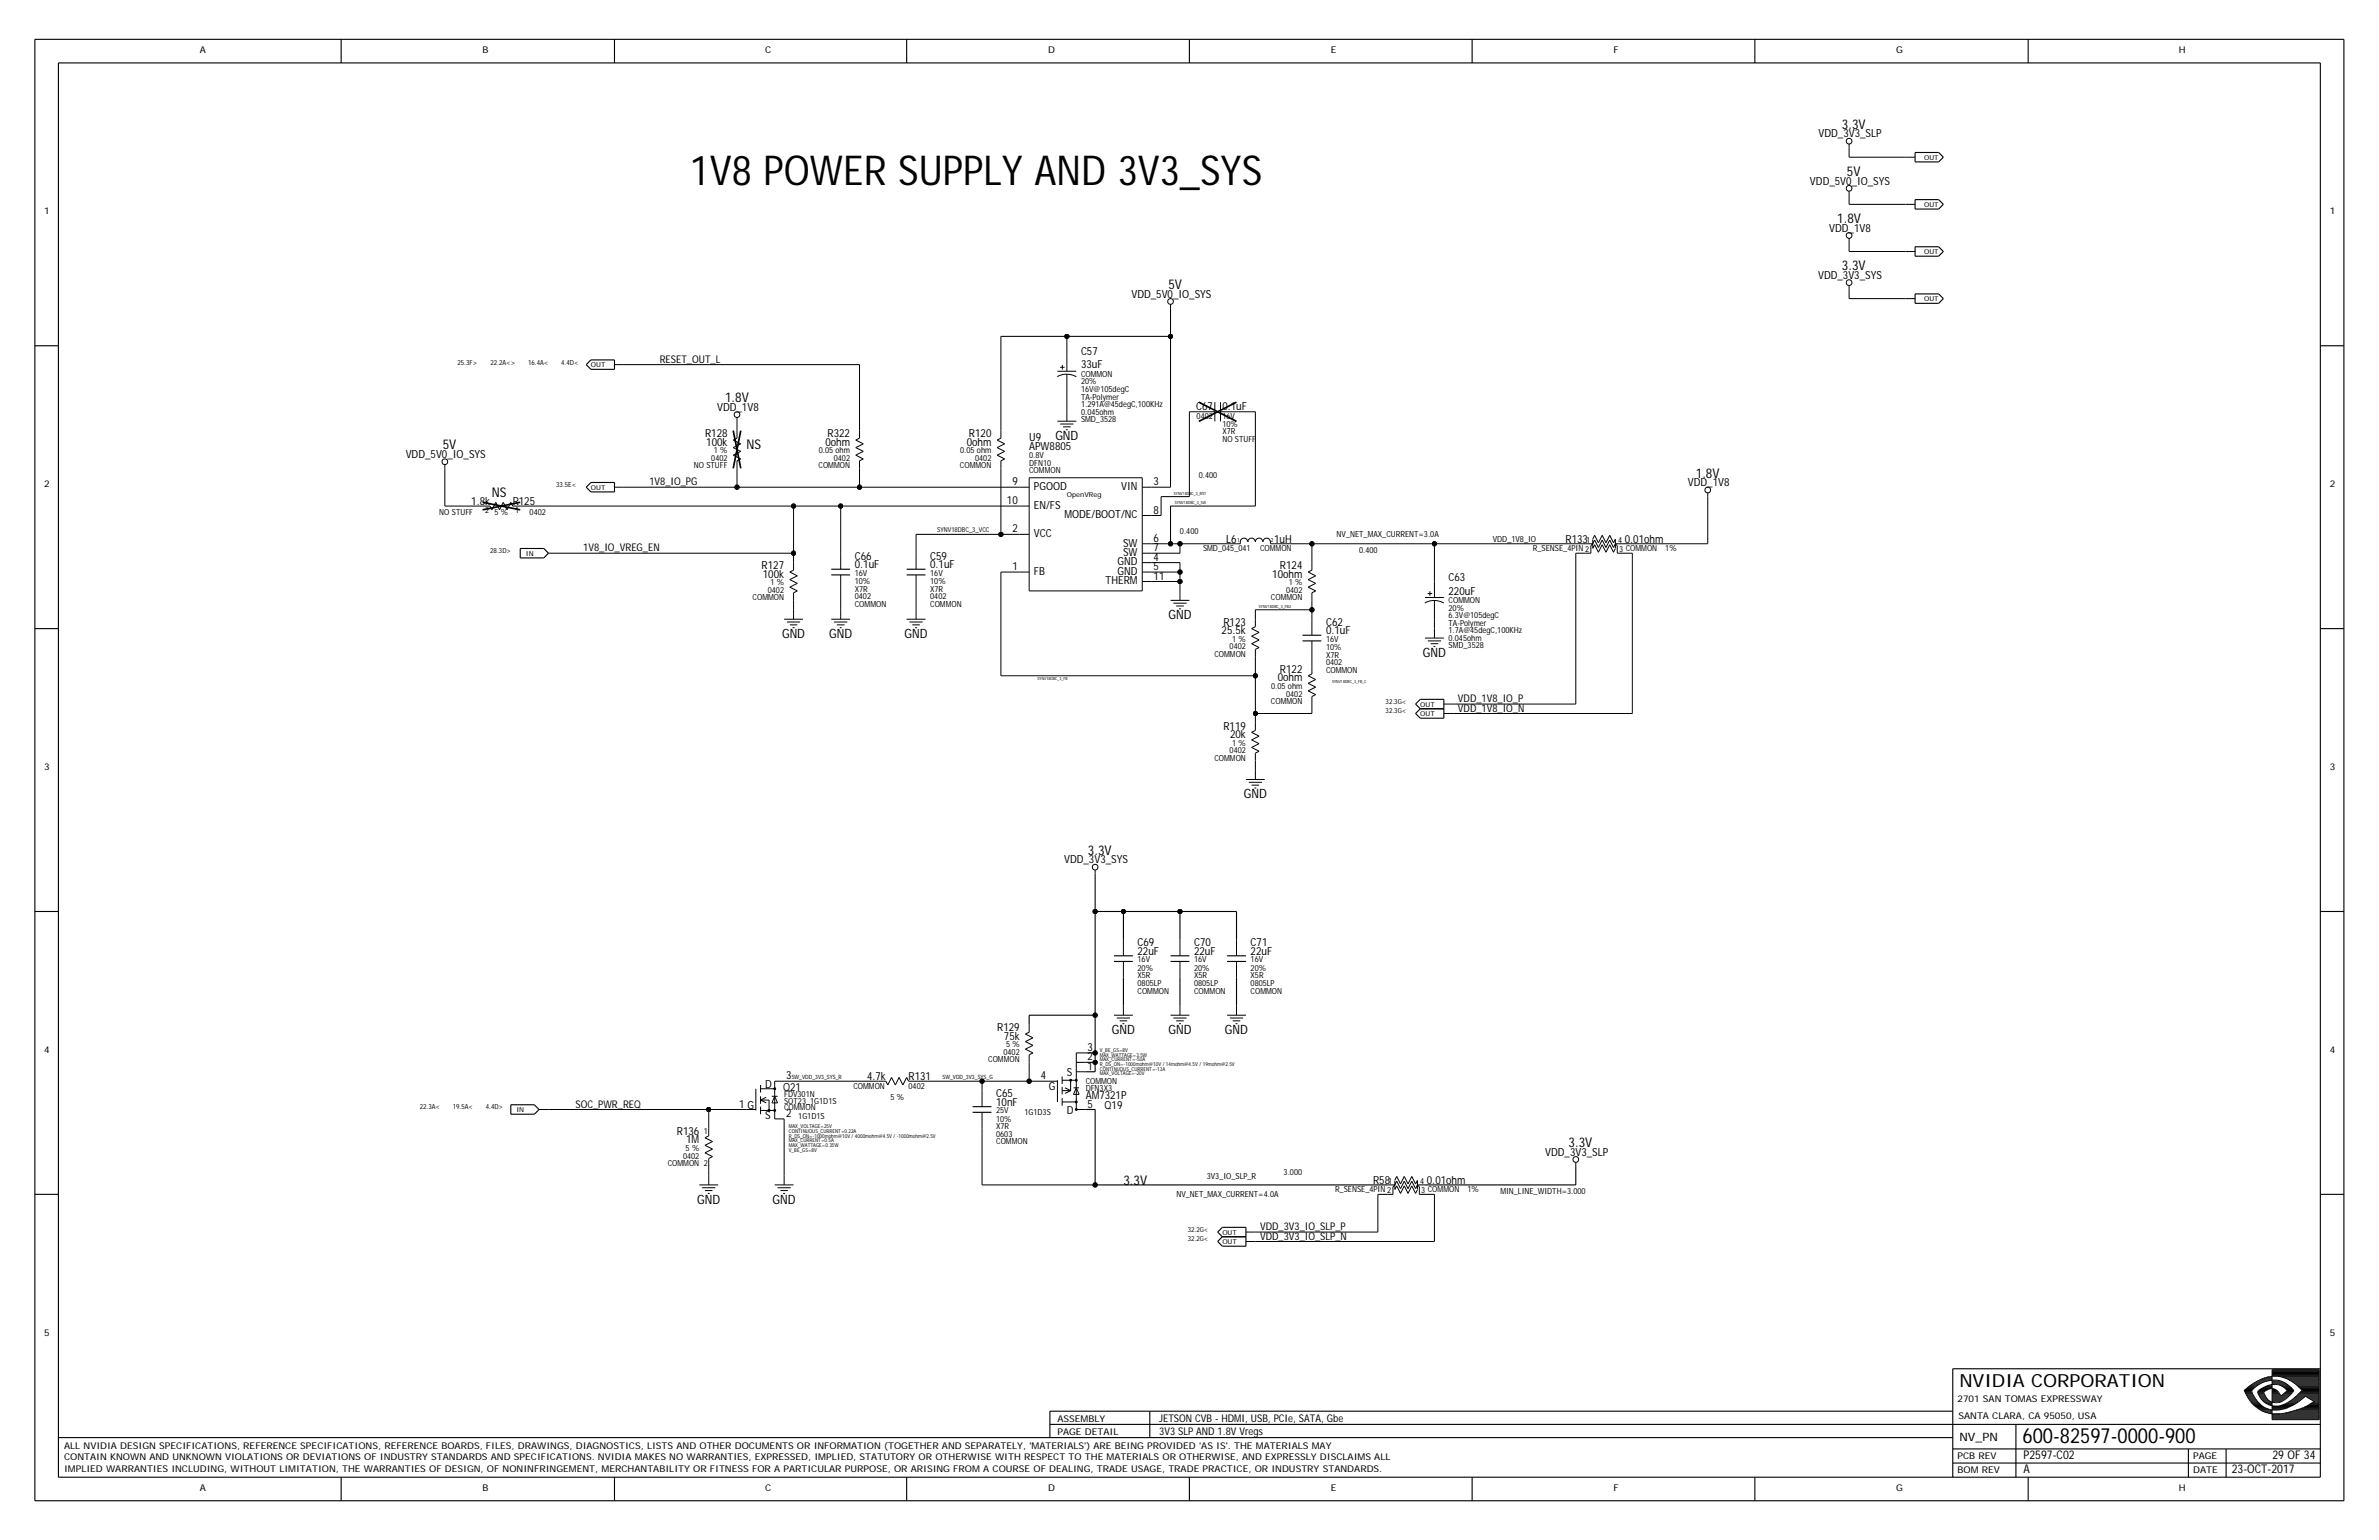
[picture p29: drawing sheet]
<svg xmlns="http://www.w3.org/2000/svg" width="432mm" height="279mm" viewBox="0 0 432 279" stroke-linecap="round" stroke-linejoin="round" font-family="sans-serif">
<defs><g id="words">
<text font-size="7.5" x="125.2" y="33.7">1V8 POWER SUPPLY AND 3V3_SYS</text>
<text font-size="3.8" x="367.1" y="261.8">600-82597-0000-900</text>
<text font-size="3.3" x="355.6" y="251.6">NVIDIA CORPORATION</text>
<g font-size="2.4">
<text x="334.3" y="23.4">3.3V</text>
<text x="335.2" y="31.9">5V</text>
<text x="333.5" y="40.5">1.8V</text>
<text x="212.1" y="52.5">5V</text>
<text x="334.3" y="49">3.3V</text>
<text x="131.6" y="73">1.8V</text>
<text x="80.4" y="81.6">5V</text>
<text x="135.5" y="81.6">NS</text>
<text x="307.8" y="86.7">1.8V</text>
<text x="89.3" y="90.1">NS</text>
<text x="197.5" y="155.1">3.3V</text>
<text x="284.7" y="208.1">3.3V</text>
<text x="203.9" y="215">3.3V</text>
</g>
<g font-size="2.3">
<text x="191.6" y="79.8">GND</text>
<text x="212.1" y="112.3">GND</text>
<text x="141.9" y="115.8">GND</text>
<text x="150.5" y="115.8">GND</text>
<text x="164.2" y="115.8">GND</text>
<text x="258.3" y="119.2">GND</text>
<text x="225.8" y="144.8">GND</text>
<text x="201.8" y="187.6">GND</text>
<text x="212.1" y="187.6">GND</text>
<text x="222.3" y="187.6">GND</text>
<text x="126.5" y="218.4">GND</text>
<text x="140.2" y="218.4">GND</text>
</g>
<g font-size="2.2">
<text x="367.3" y="267.3">A</text>
<text x="367.3" y="264.8">P2597-C02</text>
<text x="405.1" y="267.3">23-OCT-2017</text>
<text x="412.5" y="264.8">29 OF 34</text>
</g>
<text font-size="2.1" x="355.6" y="261.5">NV_PN</text>
<g font-size="2">
<text x="330.1" y="24.9">VDD_3V3_SLP</text>
<text x="328.5" y="33.5">VDD_5V0_IO_SYS</text>
<text x="332" y="42">VDD_1V8</text>
<text x="330" y="50.6">VDD_3V3_SYS</text>
<text x="205.4" y="54">VDD_5V0_IO_SYS</text>
<text x="196.2" y="64.4">C57</text>
<text x="196.2" y="66.8">33uF</text>
<text x="130.2" y="74.5">VDD_1V8</text>
<text x="217.1" y="74.4">C67</text>
<text x="221.9" y="74.4">0.1uF</text>
<text x="73.6" y="83.1">VDD_5V0_IO_SYS</text>
<text x="128" y="79.3">R128</text>
<text x="128.2" y="80.9">100k</text>
<text x="149.8" y="80.9">0ohm</text>
<text x="150.2" y="79.3">R322</text>
<text x="175.5" y="80.9">0ohm</text>
<text x="175.9" y="79.3">R120</text>
<text x="186.8" y="80">U9</text>
<text x="186.8" y="81.7">APW8805</text>
<text x="183.8" y="88.1">9</text>
<text x="187.7" y="88.9">PGOOD</text>
<text x="203.5" y="88.9">VIN</text>
<text x="209.4" y="88.1">3</text>
<text x="306.4" y="88.2">VDD_1V8</text>
<text x="85.5" y="91.6">1.8k</text>
<text x="93.1" y="91.6">R125</text>
<text x="182.8" y="91.5">10</text>
<text x="187.7" y="92.3">EN/FS</text>
<text x="193.2" y="94">MODE/BOOT/NC</text>
<text x="209.4" y="93.2">8</text>
<text x="155.2" y="101.6">C66</text>
<text x="168.8" y="101.6">C59</text>
<text x="183.8" y="96.6">2</text>
<text x="187.7" y="97.5">VCC</text>
<text x="203.8" y="99.2">SW</text>
<text x="203.8" y="100.9">SW</text>
<text x="209.4" y="100">7</text>
<text x="209.4" y="98.3">6</text>
<text x="209.4" y="101.7">4</text>
<text x="222.5" y="98.5">L6</text>
<text x="231.3" y="98.5">1uH</text>
<text x="284.2" y="98.5">R133</text>
<text x="294.9" y="98.5">0.01ohm</text>
<text x="138.2" y="103.3">R127</text>
<text x="138.5" y="104.8">100k</text>
<text x="155.2" y="103.1">0.1uF</text>
<text x="168.8" y="103.1">0.1uF</text>
<text x="183.8" y="103.4">1</text>
<text x="187.7" y="104.3">FB</text>
<text x="200.7" y="106">THERM</text>
<text x="202.8" y="102.6">GND</text>
<text x="202.8" y="104.3">GND</text>
<text x="209.4" y="105.2">11</text>
<text x="209.4" y="103.4">5</text>
<text x="230.9" y="104.8">10ohm</text>
<text x="232.3" y="103.3">R124</text>
<text x="262.9" y="105.5">C63</text>
<text x="262.9" y="107.9">220uF</text>
<text x="222.1" y="113.5">R123</text>
<text x="240.7" y="113.5">C62</text>
<text x="221.7" y="115.1">25.5k</text>
<text x="240.7" y="115.1">0.1uF</text>
<text x="231.9" y="123.6">0ohm</text>
<text x="232.3" y="122.1">R122</text>
<text x="222.1" y="132.4">R119</text>
<text x="223.3" y="133.9">20k</text>
<text x="193.1" y="156.6">VDD_3V3_SYS</text>
<text x="206.5" y="171.7">C69</text>
<text x="206.5" y="173.2">22uF</text>
<text x="216.7" y="171.7">C70</text>
<text x="216.7" y="173.2">22uF</text>
<text x="227" y="171.7">C71</text>
<text x="227" y="173.2">22uF</text>
<text x="181" y="187.1">R129</text>
<text x="182.2" y="188.6">75k</text>
<text x="197.4" y="190.7">3</text>
<text x="138.9" y="197.4">D</text>
<text x="142.2" y="197.9">Q21</text>
<text x="142.7" y="195.8">3</text>
<text x="157.4" y="196">4.7k</text>
<text x="164.9" y="196">R131</text>
<text x="188.9" y="195.8">4</text>
<text x="190.4" y="197.7">G</text>
<text x="193.6" y="195.1">S</text>
<text x="197.4" y="192.4">2</text>
<text x="197.4" y="194.1">1</text>
<text x="134.2" y="201">1 G</text>
<text x="138.9" y="203">S</text>
<text x="142.7" y="202.7">2</text>
<text x="180.8" y="200.6">10nF</text>
<text x="180.8" y="199.1">C65</text>
<text x="193.6" y="202.1">D</text>
<text x="197.1" y="199.4">AM7321P</text>
<text x="197.4" y="201">5</text>
<text x="200.5" y="201.3">Q19</text>
<text x="122.8" y="205.9">R136</text>
<text x="124.5" y="207.5">1M</text>
<text x="280.5" y="209.7">VDD_3V3_SLP</text>
<text x="249.2" y="214.8">R58</text>
<text x="259" y="214.8">0.01ohm</text>
</g>
<g font-size="1.9">
<text x="119.7" y="65.8">RESET_OUT_L</text>
<text x="117.9" y="88.1">1V8_IO_PG</text>
<text x="105.9" y="100">1V8_IO_VREG_EN</text>
<text x="264.6" y="129.1">VDD_1V8_IO_N</text>
<text x="264.6" y="127.4">VDD_1V8_IO_P</text>
<text x="104.4" y="201">SOC_PWR_REQ</text>
<text x="228.7" y="223.2">VDD_3V3_IO_SLP_P</text>
<text x="228.7" y="224.9">VDD_3V3_IO_SLP_N</text>
<text x="210.4" y="257.9">JETSON CVB - HDMI, USB, PCIe, SATA, Gbe</text>
<text x="210.4" y="260.3">3V3 SLP AND 1.8V Vregs</text>
</g>
<g font-size="1.7">
<text x="36.3" y="9.7">A</text>
<text x="87.6" y="9.7">B</text>
<text x="138.9" y="9.7">C</text>
<text x="190.2" y="9.7">D</text>
<text x="241.5" y="9.7">E</text>
<text x="292.9" y="9.7">F</text>
<text x="344.2" y="9.7">G</text>
<text x="395.5" y="9.7">H</text>
<text x="8" y="38.8">1</text>
<text x="422.9" y="38.8">1</text>
<text x="8" y="88.4">2</text>
<text x="422.9" y="88.4">2</text>
<text x="8" y="139.7">3</text>
<text x="422.9" y="139.7">3</text>
<text x="8" y="191">4</text>
<text x="422.9" y="191">4</text>
<text x="8" y="242.3">5</text>
<text x="422.9" y="242.3">5</text>
<text x="191.9" y="257.9">ASSEMBLY</text>
<text x="355.3" y="254.3">2701 SAN TOMAS EXPRESSWAY</text>
<text x="355.5" y="257.4">SANTA CLARA, CA 95050, USA</text>
<text x="11.6" y="262.9">ALL NVIDIA DESIGN SPECIFICATIONS, REFERENCE SPECIFICATIONS, REFERENCE BOARDS, FILES, DRAWINGS, DIAGNOSTICS, LISTS AND OTHER DOCUMENTS OR INFORMATION (TOGETHER AND SEPARATELY, 'MATERIALS') ARE BEING PROVIDED 'AS IS'. THE MATERIALS MAY</text>
<text x="191.9" y="260.3">PAGE DETAIL</text>
<text x="11.6" y="264.9">CONTAIN KNOWN AND UNKNOWN VIOLATIONS OR DEVIATIONS OF INDUSTRY STANDARDS AND SPECIFICATIONS. NVIDIA MAKES NO WARRANTIES, EXPRESSED, IMPLIED, STATUTORY OR OTHERWISE WITH RESPECT TO THE MATERIALS OR OTHERWISE, AND EXPRESSLY DISCLAIMS ALL</text>
<text x="11.6" y="267.2">IMPLIED WARRANTIES INCLUDING, WITHOUT LIMITATION, THE WARRANTIES OF DESIGN, OF NONINFRINGEMENT, MERCHANTABILITY OR FITNESS FOR A PARTICULAR PURPOSE, OR ARISING FROM A COURSE OF DEALING, TRADE USAGE, TRADE PRACTICE, OR INDUSTRY STANDARDS.</text>
<text x="355.3" y="267.3">BOM REV</text>
<text x="355.3" y="264.8">PCB REV</text>
<text x="398.1" y="264.8">PAGE</text>
<text x="398.1" y="267.3">DATE</text>
<text x="36.3" y="270.6">A</text>
<text x="87.6" y="270.6">B</text>
<text x="138.9" y="270.6">C</text>
<text x="190.2" y="270.6">D</text>
<text x="241.5" y="270.6">E</text>
<text x="292.9" y="270.6">F</text>
<text x="344.2" y="270.6">G</text>
<text x="395.5" y="270.6">H</text>
</g>
<g font-size="1.5">
<text x="196.2" y="71.1">16V@105degC</text>
<text x="196.2" y="68.4">COMMON</text>
<text x="196.2" y="69.7">20%</text>
<text x="196.2" y="72.5">TA-Polymer</text>
<text x="196.2" y="76.6">SMD_3528</text>
<text x="196.2" y="75.2">0.045ohm</text>
<text x="196.2" y="73.9">1.291A@45degC,100KHz</text>
<text x="217.2" y="76.1">0402</text>
<text x="221.9" y="77.4">10%</text>
<text x="221.9" y="76.1">16V</text>
<text x="129.1" y="83.6">0402</text>
<text x="129.6" y="82.2">1 %</text>
<text x="148.6" y="82.2">0.05 ohm</text>
<text x="151.3" y="83.6">0402</text>
<text x="174.3" y="82.2">0.05 ohm</text>
<text x="177" y="83.6">0402</text>
<text x="186.8" y="83.1">0.8V</text>
<text x="221.9" y="78.8">X7R</text>
<text x="221.9" y="80.2">NO STUFF</text>
<text x="125.9" y="85">NO STUFF</text>
<text x="148.6" y="85">COMMON</text>
<text x="174.2" y="85">COMMON</text>
<text x="186.8" y="84.5">DFN10</text>
<text x="186.8" y="85.8">COMMON</text>
<text x="217.6" y="86.7">0.400</text>
<text x="79.7" y="93.5">NO STUFF</text>
<text x="88" y="93">2</text>
<text x="89.8" y="93.4">5 %</text>
<text x="93.5" y="93">1</text>
<text x="96.1" y="93.5">0402</text>
<text x="214.2" y="96.9">0.400</text>
<text x="218.4" y="100">SMD_045_041</text>
<text x="228.7" y="100">COMMON</text>
<text x="242.6" y="97.4">NV_NET_MAX_CURRENT=3.0A</text>
<text x="246.7" y="100.4">0.400</text>
<text x="271" y="98.3">VDD_1V8_IO</text>
<text x="278.2" y="100">R_SENSE_4PIN 2</text>
<text x="287.9" y="98.5">1</text>
<text x="293.7" y="98.5">4</text>
<text x="293.9" y="100.2">3 COMMON</text>
<text x="302.3" y="100">1%</text>
<text x="139.4" y="107.6">0402</text>
<text x="139.8" y="106.2">1 %</text>
<text x="155.2" y="107.4">X7R</text>
<text x="155.2" y="104.5">16V</text>
<text x="155.2" y="106">10%</text>
<text x="168.8" y="104.5">16V</text>
<text x="168.8" y="107.4">X7R</text>
<text x="168.8" y="106">10%</text>
<text x="233.4" y="107.6">0402</text>
<text x="233.9" y="106.2">1 %</text>
<text x="136.6" y="108.9">COMMON</text>
<text x="155.2" y="108.7">0402</text>
<text x="155.2" y="110.1">COMMON</text>
<text x="168.8" y="110.1">COMMON</text>
<text x="168.8" y="108.7">0402</text>
<text x="230.7" y="108.9">COMMON</text>
<text x="262.9" y="112.2">6.3V@105degC</text>
<text x="262.9" y="109.4">COMMON</text>
<text x="262.9" y="113.5">TA-Polymer</text>
<text x="262.9" y="110.8">20%</text>
<text x="220.4" y="119.2">COMMON</text>
<text x="223.2" y="117.8">0402</text>
<text x="223.7" y="116.4">1 %</text>
<text x="240.7" y="116.4">16V</text>
<text x="240.7" y="119.4">X7R</text>
<text x="240.7" y="118">10%</text>
<text x="262.9" y="114.9">1.7A@45degC,100KHz</text>
<text x="262.9" y="117.6">SMD_3528</text>
<text x="262.9" y="116.3">0.045ohm</text>
<text x="230.7" y="125">0.05 ohm</text>
<text x="240.7" y="122.1">COMMON</text>
<text x="240.7" y="120.7">0402</text>
<text x="230.7" y="127.7">COMMON</text>
<text x="233.4" y="126.4">0402</text>
<text x="223.2" y="136.6">0402</text>
<text x="223.7" y="135.3">1 %</text>
<text x="220.4" y="138">COMMON</text>
<text x="206.5" y="178.9">0805LP</text>
<text x="206.5" y="174.6">16V</text>
<text x="206.5" y="176.1">20%</text>
<text x="206.5" y="177.5">X5R</text>
<text x="216.7" y="178.9">0805LP</text>
<text x="216.7" y="176.1">20%</text>
<text x="216.7" y="177.5">X5R</text>
<text x="216.7" y="174.6">16V</text>
<text x="227" y="178.9">0805LP</text>
<text x="227" y="174.6">16V</text>
<text x="227" y="176.1">20%</text>
<text x="227" y="177.5">X5R</text>
<text x="206.5" y="180.3">COMMON</text>
<text x="216.7" y="180.3">COMMON</text>
<text x="227" y="180.3">COMMON</text>
<text x="182.1" y="191.4">0402</text>
<text x="182.6" y="190">5 %</text>
<text x="154.9" y="197.5">COMMON</text>
<text x="164.9" y="197.5">0402</text>
<text x="179.4" y="192.7">COMMON</text>
<text x="197.1" y="196.7">COMMON</text>
<text x="197.1" y="197.9">DFN3X3</text>
<text x="142.3" y="201.5">COMMON</text>
<text x="142.3" y="199.1">FDV301N</text>
<text x="142.3" y="200.3">SOT23_1G1D1S</text>
<text x="144.9" y="203">1G1D1S</text>
<text x="161.6" y="199.6">5 %</text>
<text x="180.8" y="202">25V</text>
<text x="180.8" y="203.5">10%</text>
<text x="185.9" y="202.3">1G1D3S</text>
<text x="124.4" y="208.8">5 %</text>
<text x="127.7" y="205.7">1</text>
<text x="180.8" y="207.6">COMMON</text>
<text x="180.8" y="206.3">0603</text>
<text x="180.8" y="204.9">X7R</text>
<text x="121.2" y="211.6">COMMON 2</text>
<text x="124" y="210.2">0402</text>
<text x="219" y="214">3V3_IO_SLP_R</text>
<text x="233" y="213.3">3.000</text>
<text x="252" y="214.8">1</text>
<text x="257.8" y="214.8">4</text>
<text x="213.5" y="217.1">NV_NET_MAX_CURRENT=4.0A</text>
<text x="242.3" y="216.3">R_SENSE_4PIN 2</text>
<text x="258" y="216.5">3 COMMON</text>
<text x="266.3" y="216.3">1%</text>
<text x="272.3" y="216.7">MIN_LINE_WIDTH=3.000</text>
</g>
<g font-size="1.3">
<text x="83" y="66.2">25.3F&gt;</text>
<text x="89" y="66.2">22.2A&lt;&gt;</text>
<text x="95.9" y="66.2">16.4A&lt;</text>
<text x="101.8" y="66.2">4.4D&lt;</text>
<text x="101" y="88.4">33.5E&lt;</text>
<text x="89" y="100.4">28.3D&gt;</text>
<text x="251.5" y="127.7">32.3G&lt;</text>
<text x="251.5" y="129.4">32.3G&lt;</text>
<text x="76.2" y="201.3">22.3A&lt;</text>
<text x="82.2" y="201.3">19.5A&lt;</text>
<text x="88.2" y="201.3">4.4D&gt;</text>
<text x="215.6" y="225.2">32.2G&lt;</text>
<text x="215.6" y="223.5">32.2G&lt;</text>
</g>
<g font-size="1.2">
<text x="349.2" y="29">OUT</text>
<text x="349.2" y="37.5">OUT</text>
<text x="349.2" y="46.1">OUT</text>
<text x="349.2" y="54.6">OUT</text>
<text x="107.3" y="66.6">OUT</text>
<text x="107.3" y="88.8">OUT</text>
<text x="193.6" y="90.1">OpenVReg</text>
<text x="95.5" y="100.8">IN</text>
<text x="170.1" y="96.6">SYNV18DBC_3_VCC</text>
<text x="257.8" y="129.9">OUT</text>
<text x="257.8" y="128.2">OUT</text>
<text x="93.7" y="201.7">IN</text>
<text x="221.9" y="225.7">OUT</text>
<text x="221.9" y="224">OUT</text>
</g>
<g font-size="1.1">
<text x="143.7" y="195.8">SW_VDD_3V3_SYS_R</text>
<text x="171.1" y="195.8">SW_VDD_3V3_SYS_G</text>
</g>
<g font-size="1">
<text x="224.6" y="98.3">1</text>
<text x="230.7" y="98.3">2</text>
<text x="199.6" y="191.7">MAX_WATTAGE=3.5W</text>
<text x="199.6" y="190.8">V_BE_GS=8V</text>
<text x="199.6" y="192.5">MAX_CURRENT=-50A</text>
<text x="199.6" y="193.4">R_DS_ON=-1000mohm@10V / 14mohm@4.5V / 19mohm@2.5V</text>
<text x="199.6" y="194.2">CONTINUOUS_CURRENT=-13A</text>
<text x="199.6" y="195.1">MAX_VOLTAGE=-20V</text>
<text x="143.2" y="207.3">MAX_CURRENT=0.5A</text>
<text x="143.2" y="209">V_BE_GS=8V</text>
<text x="143.2" y="208.1">MAX_WATTAGE=0.35W</text>
<text x="143.2" y="206.4">R_DS_ON=-1000mohm@10V / 4000mohm@4.5V / -1000mohm@2.5V</text>
<text x="143.2" y="205.6">CONTINUOUS_CURRENT=0.22A</text>
<text x="143.2" y="204.7">MAX_VOLTAGE=25V</text>
</g>
<g font-size=".8">
<text x="213" y="89.8">SYNV18DBC_3_BST</text>
<text x="213.2" y="91.5">SYNV18DBC_3_SW</text>
<text x="228.5" y="110.3">SYNV18DBC_3_FB2</text>
<text x="188.3" y="123.3">SYNV18DBC_3_FB</text>
<text x="241.8" y="124">SYNV18DBC_3_FB_C</text>
</g>
</g></defs>
<g fill="none" stroke="#000" stroke-width=".18">
<path d="M335.6 28.5h10.3zM335.6 26.8v1.7zM335.6 37.1h10.3zM335.6 35.4v1.7zM335.6 26.1v.7zM335.6 34.7v.7zM345.9 28.5h1.7zM345.9 37.1h1.7zM212.5 55.9v5.1zM212.5 55.2v.7zM335.6 54.2h10.3zM335.6 52.5v1.7z"/>
<path d="M335.6 45.6h10.3zM335.6 43.9v1.7zM335.6 51.8v.7zM335.6 43.2v.7zM345.9 45.6h1.7zM345.9 54.2h1.7zM111.5 66.2h1.7zM113.2 66.2h42.8zM133.1 79.8l1.4 .7zM133.1 79.8l.7-.3zM133.8 76.4v1.7zM133.8 75.7v.7z"/>
<path d="M133.8 78.1v1.4zM155.3 79.8l1.4 .7zM155.3 79.8l.7-.3zM156 66.2v11.9zM156 78.1v1.4zM181 79.8l1.4 .7zM181 79.8l.7-.3zM181.7 61h11.9zM181.7 61v17.1zM181.7 78.1v1.4zM191.9 68.3a3.5 3.5 0 0 1 3.5 0M191.9 67.4h3.5z"/>
<path d="M191.9 76.4h3.5zM192.4 66.6h.8zM192.4 76.9h2.4zM192.8 66.2v.8zM193 77.4h1.3zM193.5 78h.3zM193.6 71.3v3.4zM193.6 61h18.9zM193.6 61v3.4zM193.6 64.4v3zM193.6 67.9v3.4zM193.6 74.7v1.7z"/>
<path d="M212.5 61v27.4zM215.9 74.7v15.4zM215.9 74.7h1.7zM217.6 74.7h2.9zM220.5 73v3.5zM221.5 74.7h2.9zM221.5 73v3.5zM224.4 74.7h3.5zM227.9 74.7v17.1zM80.7 85v6.8zM80.7 91.8h6.9zM80.7 84.3v.7z"/>
<path d="M87.6 91.8h1.4zM89 91.8l.3 .7zM90 91.1l-.7 1.4zM90 91.1l.7 1.4zM91.3 91.1l.7 1.4zM91.3 91.1l-.6 1.4zM92.7 91.1l.4 .7zM92.7 91.1l-.7 1.4zM93.1 91.8h1.3zM94.4 91.8h49.6zM111.5 88.4h1.7zM113.2 88.4h20.6z"/>
<path d="M133.1 82.6l1.4 .7zM133.1 82.6l1.4-.7zM133.1 81.2l1.4 .7zM133.1 81.2l1.4-.7zM133.8 88.4h22.2zM133.8 85v3.4zM133.8 83.6v1.4zM133.8 83.6l.7-.3zM144 91.8h8.6zM144 91.8v8.6zM152.6 91.8h32.5zM152.6 91.8v8.6z"/>
<path d="M155.3 82.6l1.4 .7zM155.3 82.6l1.4-.7zM155.3 81.2l1.4 .7zM155.3 81.2l1.4-.7zM156 88.4h29.1zM156 85v3.4zM156 83.6v1.4zM156 83.6l.7-.3zM166.3 96.9h15.4zM166.3 96.9v3.5zM181 82.6l1.4 .7zM181 82.6l1.4-.7z"/>
<path d="M181 81.2l1.4 .7zM181 81.2l1.4-.7zM181.7 85v11.9zM181.7 96.9h3.4zM181.7 83.6v1.4zM181.7 83.6l.7-.3zM185.1 96.9h1.7zM185.1 88.4h1.7zM185.1 91.8h1.7zM186.8 86.7h20.5zM186.8 86.7v20.5zM207.3 93.5h1.7z"/>
<path d="M207.3 88.4h1.7zM207.3 98.7h1.7zM207.3 86.7v20.5zM209 98.7h3.5zM209 93.5h1.7zM209 88.4h3.5zM210.7 90.1v3.4zM210.7 90.1h5.2zM212.5 98.7h1.7zM212.5 91.8v6.9zM212.5 91.8h15.4zM214.2 98.7h10.2z"/>
<path d="M214.2 98.7v1.7zM224.4 98.7h.7zM225.1 98.3v.4zM225.1 98.3a.68 .68 0 0 1 .7-.7 .68 .68 0 0 1 .7 .7 .68 .68 0 0 1 .7-.7 .68 .68 0 0 1 .7 .7 .68 .68 0 0 1 .6-.7 .68 .68 0 0 1 .7 .7 .68 .68 0 0 1 .7-.7 .68 .68 0 0 1 .7 .7M230.6 98.3v.4zM230.6 98.7h.7zM231.3 98.7h6.8zM238.1 98.7h22.3zM238.1 98.7v3.4zM260.4 98.7h27.3zM260.4 98.7v6.8zM287.7 98.7h1.4z"/>
<path d="M288.8 99v1.4zM288.8 99l.3-.3zM289.1 97.9v1.5zM289.4 97.1l.7 1.4zM289.4 97.1l-.3 .7zM289.4 98l.7 1.3zM289.4 98.8l.7 1.4zM289.4 98.8l-.3 .7zM289.4 98l-.3 .7zM290.8 97.1l-.7 1.4zM290.8 97.1l.7 1.4zM290.8 98l.7 1.3z"/>
<path d="M290.8 98l-.7 1.3zM290.8 98.8l.7 1.4zM290.8 98.8l-.7 1.4zM292.2 97.1l-.7 1.4zM292.2 97.1l.7 1.4zM292.2 98l-.7 1.3zM292.2 98l.7 1.3zM292.2 98.8l-.7 1.4zM292.2 98.8l.7 1.4zM293.2 97.8l-.3 .7zM293.2 99.5l-.3 .7zM293.2 98.7l-.3 .6z"/>
<path d="M293.2 98.7h1.4zM293.2 98.7l.3 .3zM293.2 97.9v1.5zM293.5 99v1.4zM294.6 98.7h15.4zM310 90.1v8.6zM310 89.4v.7zM99.6 100.4h1.7zM101.3 100.4h42.7zM142.3 112.3h3.4zM142.8 112.9h2.4zM143.3 113.4h1.4z"/>
<path d="M143.3 106.5l1.4 .7zM143.3 106.5l1.4-.7zM143.3 105.2l1.4 .6zM143.3 105.2l1.4-.7zM143.3 103.8l1.4 .7zM143.3 103.8l.7-.4zM143.9 113.9h.3zM144 108.9v1.7zM144 100.4v1.7zM144 110.6v1.7zM144 107.6v1.3zM144 107.6l.7-.4z"/>
<path d="M144 102.1v1.3zM150.9 112.3h3.4zM151.4 112.9h2.4zM151.9 113.4h1.4zM152.4 113.9h.4zM152.6 107.2v3.4zM152.6 110.6v1.7zM152.6 104.3v2.9zM152.6 100.4v2.9zM164.6 112.3h3.4zM165.1 112.9h2.4zM165.6 113.4h1.4z"/>
<path d="M166.1 113.9h.3zM166.3 107.2v3.4zM166.3 110.6v1.7zM166.3 104.3v2.9zM166.3 100.4v2.9zM181.7 103.8h3.4zM181.7 103.8v18.8zM185.1 103.8h1.7zM186.8 107.2h20.5zM207.3 105.5h1.7zM207.3 102.1h1.7zM207.3 100.4h1.7z"/>
<path d="M207.3 103.8h1.7zM209 100.4h5.2zM209 102.1h5.2zM209 103.8h5.2zM209 105.5h5.2zM212.5 108.9h3.4zM213 109.4h2.4zM213.5 109.9h1.4zM214 110.5h.3zM214.2 102.1v1.7zM214.2 103.8v1.7zM214.2 105.5v1.7z"/>
<path d="M214.2 107.2v1.7zM227.2 116.8l1.3 .7zM227.2 116.8l1.3-.7zM227.2 115.4l1.3 .7zM227.2 115.4l1.3-.7zM227.2 114.1l1.3 .6zM227.2 114.1l.7-.4zM227.9 110.6h10.2zM227.9 110.6v1.7zM227.9 119.2v3.4zM227.9 117.8v1.4zM227.9 117.8l.6-.3z"/>
<path d="M227.9 112.3v1.4zM237.4 106.5l1.4 .7zM237.4 106.5l1.4-.7zM237.4 105.2l1.4 .6zM237.4 105.2l1.4-.7zM237.4 103.8l1.4 .7zM237.4 103.8l.7-.4zM238.1 119.2v1.7zM238.1 108.9v1.7zM238.1 110.6v1.7zM238.1 107.6v1.3zM238.1 107.6l.7-.4z"/>
<path d="M238.1 102.1v1.3zM238.1 116.3v2.9zM238.1 112.3v2.9zM258.6 109.4a3.5 3.5 0 0 1 3.5 0M258.6 115.8h3.5zM258.6 108.4h3.5zM259.1 107.7h.8zM259.2 116.3h2.4zM259.5 107.3v.8zM259.7 116.8h1.3zM260.2 117.3h.3zM260.4 112.3v1.8z"/>
<path d="M260.4 114.1v1.7zM260.4 105.5v2.9zM260.4 108.9v3.4zM286 100.4h1.7zM286 100.4v27.3zM287.7 100.4h1.1zM293.5 100.4h1.1zM294.6 100.4h1.7zM296.3 100.4v29zM181.7 122.6h46.2zM227.2 135.6l1.3 .7zM227.2 135.6l1.3-.7z"/>
<path d="M227.2 134.2l1.3 .7zM227.2 134.2l1.3-.6zM227.2 132.9l1.3 .7zM227.2 132.9l.7-.4zM227.9 138v1.7zM227.9 122.6v6.8zM227.9 129.4h10.2zM227.9 129.4v1.8zM227.9 139.7v1.7zM227.9 136.6v1.4zM227.9 136.6l.6-.3zM227.9 131.2v1.3z"/>
<path d="M237.4 125.3l1.4 .7zM237.4 125.3l1.4-.6zM237.4 124l1.4 .7zM237.4 124l1.4-.7zM237.4 122.6l1.4 .7zM237.4 122.6l.7-.3zM238.1 127.7v1.7zM238.1 126.4v1.3zM238.1 126.4l.7-.4zM238.1 120.9v1.4zM262.1 129.4h1.7zM262.1 127.7h1.7z"/>
<path d="M263.8 129.4h32.5zM263.8 127.7h22.2zM198.8 157.8v.7zM226.1 141.4h3.5zM226.7 141.9h2.4zM227.2 142.4h1.3zM227.7 143h.3zM203.9 174.4v2.9zM203.9 170.5v2.9zM214.2 174.4v2.9zM214.2 170.5v2.9zM224.4 174.4v2.9z"/>
<path d="M224.4 170.5v2.9zM137.2 197.5v4zM138 197.5h2.6zM138 198.9v1.4zM138 196.8v1.4zM138 199.6l1.1-.5zM138 199.6l1.1 .5zM138 199.6h1.6zM139.6 199.6v1.9zM140.1 198.9h1zM140.5 197.4h.1l.2 .2-.2 .1zM140.6 198.9l.5 1.2z"/>
<path d="M140.6 198.9l-.5 1.2zM140.6 196.2h1.7zM140.6 196.2v6.8zM142.3 196.2h17.1zM159.4 196.2h1.4zM160.8 196.2l.3 .6zM161.8 195.5l-.7 1.3zM161.8 195.5l.7 1.3zM163.2 195.5l.7 1.3zM163.2 195.5l-.7 1.3zM164.6 195.5l.3 .7zM164.6 195.5l-.7 1.3z"/>
<path d="M164.9 196.2h1.4zM166.3 196.2h11.9zM178.2 196.2h8.6zM178.2 196.2v1.7zM178.2 197.9v2.9zM186.1 190.3l1.4 .7zM186.1 190.3l1.4-.6zM186.1 189l1.4 .7zM186.1 189l1.4-.7zM186.1 187.6l1.4 .7zM186.1 187.6l.7-.3zM186.8 192.7v3.5z"/>
<path d="M186.8 196.2h3.4zM186.8 191.4v1.3zM186.8 191.4l.7-.4zM186.8 185.9v1.4zM190.2 196.2h1.7zM191.9 196v3.9zM192.8 199.9h2.6zM192.8 197.9h1.5zM192.8 197.2v1.4zM192.8 199.2v1.4zM192.8 196h2.6zM192.8 195.3v1.4z"/>
<path d="M193.3 197.4l1 .5zM193.3 198.4l1-.5zM194.2 195.9l.1-.1 .2 .3-.2 .1zM194.3 196v1.9zM194.8 198.6h1.1zM194.8 197.4h1.1zM195.2 199.8h.2l.1 .2-.1 .1zM195.2 195.9l.2-.1 .1 .3-.1 .1zM195.4 191h1.7zM195.4 192.7h1.7zM195.4 194.5h1.7zM195.4 197.4l.5 1.2z"/>
<path d="M195.4 197.4l-.6 1.2zM195.4 191v10.3zM202.2 184.2h3.4zM202.7 184.7h2.4zM203.2 185.2h1.4zM203.7 185.7h.4zM203.9 182.5v1.7zM212.5 184.2h3.4zM213 184.7h2.4zM213.5 185.2h1.4zM214 185.7h.3zM214.2 182.5v1.7z"/>
<path d="M222.7 184.2h3.4zM223.2 184.7h2.4zM223.7 185.2h1.4zM224.3 185.7h.3zM224.4 182.5v1.7zM97.8 201.3h1.8zM99.6 201.3h29zM126.9 215h3.4zM127.4 215.5h2.4zM128 216h1.3zM128 209.2l1.3 .6zM128 209.2l1.3-.7z"/>
<path d="M128 207.8l1.3 .7zM128 207.8l1.3-.7zM128 206.4l1.3 .7zM128 206.4l.6-.3zM128.5 216.5h.3zM128.6 211.6v1.7zM128.6 201.3h6.9zM128.6 201.3v3.4zM128.6 213.3v1.7zM128.6 210.2v1.4zM128.6 210.2l.7-.4zM128.6 204.7v1.4z"/>
<path d="M135.5 201.3h1.7zM138 201.5h2.6zM138 200.8v1.3zM139.4 201.4l.2-.1 .1 .2-.1 .1zM140.1 200.1h1zM140.5 201.4l.1-.1 .2 .2-.2 .1zM140.6 203h1.7zM140.6 215h3.4zM141.1 215.5h2.4zM141.6 216h1.4zM142.2 216.5h.3zM142.3 203v10.3z"/>
<path d="M142.3 213.3v1.7zM178.2 215h20.6zM178.2 204.7v10.3zM178.2 201.8v2.9zM195.2 201.2l.2-.1 .1 .3-.1 .1zM195.4 201.3h1.7zM250.1 216.7h1.7zM250.1 216.7v6.8zM251.8 216.7h1zM251.8 215h1.4zM252.8 215.3v1.4zM253.2 215l-.4 .3z"/>
<path d="M253.2 214.2v1.6zM253.5 213.4l.7 1.4zM253.5 213.4l-.3 .7zM253.5 214.3l.7 1.4zM253.5 215.1l.7 1.4zM253.5 215.1l-.3 .7zM253.5 214.3l-.3 .7zM254.9 213.4l-.7 1.4zM254.9 213.4l.7 1.4zM254.9 214.3l.7 1.4zM254.9 214.3l-.7 1.4zM254.9 215.1l.7 1.4z"/>
<path d="M254.9 215.1l-.7 1.4zM256.2 213.4l-.6 1.4zM256.2 213.4l.7 1.4zM256.2 214.3l-.6 1.4zM256.2 214.3l.7 1.4zM256.2 215.1l-.6 1.4zM256.2 215.1l.7 1.4zM257.3 214.1l-.4 .7zM257.3 215.8l-.4 .7zM257.3 215l-.4 .7zM257.3 215h1.3zM257.3 215l.3 .3z"/>
<path d="M257.3 214.2v1.6zM257.6 215.3v1.4zM257.6 216.7h1zM258.6 216.7h1.8zM260.4 216.7v8.5zM286 210.9v.7zM226.1 225.2h1.8zM226.1 223.5h1.8zM227.9 223.5h22.2zM227.9 225.2h32.5zM407.3 252.3l.9-.8zM407.3 252.3l.4 .7z"/>
<path d="M407.4 252.3h1.3zM407.4 252.4h1.3zM407.5 252.6h1.2zM407.6 252.1h1.2zM407.6 252.8h1.2zM407.7 253l.2 .4zM407.7 253h1.2zM407.8 251.9h1.2zM407.8 253.1h1.2zM407.9 253.3h1.2zM407.9 253.4l.3 .4zM407.9 251.8h1.3z"/>
<path d="M408 253.5h1.2zM408.1 253.6h1.2zM408.2 251.6h1.2zM408.2 253.8h1.2zM408.2 253.8l.3 .5zM408.2 251.5l.3-.2zM408.3 254h1.2zM408.4 251.4h1.2zM408.4 254.2h1.3zM408.5 254.3l.2 .3zM408.5 251.3l.5-.3zM408.6 254.3h1.2z"/>
<path d="M408.7 254.5h1.3zM408.7 251.2h1.2zM408.7 252.3v.1zM408.7 252.4v.1zM408.7 254.6l.2 .2zM408.7 252.5l.1 .2zM408.8 252.7l.1 .3zM408.8 254.7h1.3zM408.8 252.1l-.1 .2zM408.9 251.1h1.2zM408.9 254.8l.3 .3zM408.9 253l.3 .4z"/>
<path d="M409 251l.5-.3zM409 254.8h1.3zM409.1 251.8l.4-.2zM409.1 251.8l-.3 .3zM409.2 250.9h1.3zM409.2 255h1.3zM409.2 253.4l.1 .3zM409.2 255.1l.4 .2zM409.3 253.7l.4 .5zM409.4 255.2h1.3zM409.5 250.7l.3-.2zM409.5 250.7h1.4z"/>
<path d="M409.5 251.6l.4-.4zM409.6 255.3l.4 .3zM409.6 255.3h1.4zM409.7 254.2l.2 .2zM409.8 250.6h1.7zM409.8 252.5v.2zM409.8 252.7h.1M409.8 252.5h.1M409.8 252.6h1.1zM409.8 250.5l.3-.1zM409.8 252.7l.1 .2zM409.8 252.4h.1"/>
<path d="M409.8 252.4h1.2zM409.9 255.5h1.4zM409.9 252.8h1zM409.9 252.9l.1 .2zM409.9 252.3l-.1 .1zM409.9 252.3l.1-.1zM409.9 251.2l.6-.3zM409.9 254.4l.5 .5zM409.9 253h1.1zM410 255.6l.3 .3zM410 252.3h1.3zM410 253.1h1.1z"/>
<path d="M410 253.1l.4 .7zM410 252.2l.3-.2zM410.1 255.7h1.7zM410.1 253.3h1.1zM410.1 250.4l.4-.2zM410.1 250.4h2.3zM410.2 253.5h1.1zM410.2 252.1h1.4zM410.3 253.6h1.1zM410.3 252l.3-.2zM410.3 255.9l.2 .1zM410.4 255.9h2z"/>
<path d="M410.4 253.8l.5 .5zM410.4 254.9l.5 .4zM410.4 253.8h1.1zM410.5 250.2h1.9zM410.5 256l.4 .1zM410.5 250.9l.3-.1zM410.5 250.2l.4-.2zM410.6 251.9h1.6zM410.6 254h1.1zM410.6 251.8l.5-.2zM410.7 256h1.7zM410.8 254.2h1.1z"/>
<path d="M410.8 251.8h1.6zM410.8 250.8l.4-.1zM410.9 252.6l.2 .5zM410.9 252.6l.3-.3zM410.9 254.3h1.3zM410.9 254.3l.2 .2zM410.9 250l.3-.1zM410.9 256.1l.4 .2zM410.9 255.3l.4 .2zM411 250h1.4zM411.1 251.6l.3-.2zM411.1 253.1l.1 .2z"/>
<path d="M411.1 256.2h1.3zM411.1 254.5h1.3zM411.1 254.5l.5 .3zM411.2 251.6h1.2zM411.2 250.7l.3-.1zM411.2 253.3l.2 .3zM411.2 249.9l.3-.1zM411.2 252.3l.6-.3zM411.3 255.5l.2 .1zM411.3 256.3h.3zM411.4 253.6l.1 .1zM411.4 254.7h1z"/>
<path d="M411.4 251.4l.4-.1zM411.5 253.7l.2 .3zM411.5 255.6h.1zM411.5 249.9h.9zM411.5 249.8h.4zM411.5 250.6l.4-.1zM411.6 251.4h.8zM411.6 254.8l.3 .1zM411.6 256.3l.3 .1zM411.6 255.6l.2 .1zM411.7 254l.2 .2zM411.7 256.4h.7z"/>
<path d="M411.8 254.8h.6zM411.8 251.3l.3-.1zM411.8 252l.4-.1zM411.8 255.7h.2zM411.9 254.9l.5 .1zM411.9 250.5l.5-.1zM411.9 249.8l.2-.1zM411.9 254.2l.2 .1zM411.9 256.4l.5 .1zM412 255.7l.2 .1zM412.1 251.2h.3zM412.1 249.7h.3z"/>
<path d="M412.1 254.3l.4 .1zM412.2 251.2h.2zM412.2 251.9h.3zM412.2 255.8h.2zM412.4 249.4h8.5zM412.4 248.7h8.5zM412.4 249.5h8.5zM412.4 249h8.5zM412.4 248.8h8.5zM412.4 249.2h8.5zM412.4 256.7h8.5zM412.4 257.4h8.5z"/>
<path d="M412.4 257.2h8.5zM412.4 257.1h8.5zM412.4 256.9h8.5zM412.4 254.3h1.6zM412.4 254.2h1.9zM412.4 255.2h3.3zM412.4 254h2.2zM412.4 253.8h2.4zM412.4 255.3h2.9zM412.4 255.5h2.5zM412.4 253.6h2.6zM412.4 253.5h2.8z"/>
<path d="M412.4 255.7h1.8zM412.4 253h1.4zM412.4 252.8h1.3zM412.4 252.6h1.2zM412.4 252.4h1zM412.4 252.3h.8zM412.4 252.1h.6zM412.4 250.6h1.5zM412.4 250.7h1.9zM412.4 250.9h2.3zM412.4 251.1h2.6zM412.4 257.6h8.5z"/>
<path d="M412.4 248.5h8.5zM412.4 253.1h1.5zM412.4 256.5h8.5zM412.4 253.3h3zM412.4 248.5v9.1zM412.4 255l.3 .1zM412.4 251.2h.6zM412.4 249.7h1zM412.4 256.5h.5zM412.4 250.4h.7zM412.4 255.8h1.1zM412.5 254.4l.5 .1z"/>
<path d="M412.5 251.9l.2 .1zM412.7 255.1h.4zM412.7 252h.1zM412.8 252l.2 .1zM412.9 256.5h.9zM413 252.1l.1 .1zM413 251.2h.4zM413 254.5h.4zM413.1 255.1h.4zM413.1 250.4h.3zM413.1 252.2l.2 .1zM413.3 252.3l.1 .1z"/>
<path d="M413.4 249.7h.4zM413.4 249.7h7.5zM413.5 251.2h.1M413.4 252.4l.2 .2zM413.4 254.5h.2zM413.4 250.4l.6 .2zM413.5 255.1l.4-.1zM413.5 251.2l.2 .1zM413.5 255.8h.4zM413.6 252.6l.1 .1zM413.6 254.5h.1M413.6 254.5l.2-.1z"/>
<path d="M413.7 251.2h1.5zM413.7 252.7l.1 .2zM413.7 251.3h.1zM413.7 249.7l.3 .1zM413.8 249.7h.1M413.8 252.9l.1 .3zM413.8 251.3l.3 .1zM413.8 254.4h.2zM413.9 256.5h.1M413.9 255h.1zM413.9 256.5h.2zM413.9 255.8l.4-.1z"/>
<path d="M413.9 253.2l.1 .1zM414 255h2zM414 254.4l.2-.2zM414 250.6l.3 .1zM414 253.3l1.1-1zM414 255l.2-.1zM414 249.8l.5 .1zM414.1 251.4h1.3zM414.1 251.4l.3 .3zM414.1 256.5l.4-.1zM414.2 253.1h1.4zM414.2 254.9l.4-.1z"/>
<path d="M414.2 254.2h.1zM414.3 249.9h6.6zM414.3 255.7l.4-.1zM414.3 250.7l.2 .1zM414.3 254.2l.2-.2zM414.4 251.6h1.2zM414.4 253h1.4zM414.4 251.7l.3 .2zM414.5 254.8h1.8zM414.5 249.9l.3 .1zM414.5 254h.1zM414.5 256.4l.6-.1z"/>
<path d="M414.5 250.8l.2 .1zM414.6 251.8h1.2zM414.6 252.8h1.4zM414.6 254.8l.2-.1zM414.6 254l.2-.1zM414.7 250.9l.4 .2zM414.7 255.6l.4-.1zM414.7 251.9l.5 .4zM414.8 256.4h6.1zM414.8 250l.4 .2zM414.8 254.7l.4-.2zM414.8 253.9l.4-.4z"/>
<path d="M414.8 252.6h1.3zM414.8 251.9h1.2zM414.9 250h6zM414.9 254.7h1.7zM415 252.1h1.2zM415 252.4h1.2zM415.1 255.5l.3-.2zM415.1 251.1l.2 .2zM415.1 256.3l1.2-.3zM415.2 252.3h1.1zM415.2 254.5l.6-.4zM415.1 252.3h.1"/>
<path d="M415.2 250.2l.7 .4zM415.2 254.5h1.7zM415.2 250.2h5.7zM415.2 253.5l.7-.6zM415.3 251.3l.2 .1zM415.4 255.3l.4-.2zM415.5 254.3h1.6zM415.5 251.4l.1 .2zM415.5 256.2h5.4zM415.5 250.4h5.4zM415.6 251.6l.2 .1zM415.7 254.2h1.7z"/>
<path d="M415.8 255.1l.4-.2zM415.8 251.7l.2 .1zM415.8 250.6h5.1zM415.8 254.1l.5-.4zM415.9 250.6l.3 .2zM416 251.8l.1 .2zM416 254h1.6zM416.1 252.7l-.2 .2zM416.1 252.7h.1M416.1 252l.1 .1zM416.1 250.7h4.8zM416.2 256h4.7z"/>
<path d="M416.2 250.8l.4 .3zM416.2 254.9l.4-.2zM416.2 253.8h1.6zM416.2 252.5l-.1 .1zM416.2 252.1l.2 .2zM416.3 256l.7-.2zM416.3 252.4l-.1 .1zM416.3 252.4l.1-.1zM416.3 253.7l.6-.5zM416.4 250.9h4.5zM416.4 253.6h1.6zM416.6 253.5h1.6z"/>
<path d="M416.6 251.1l.2 .1zM416.6 254.7l.2-.1zM416.6 251.1h4.3zM416.7 255.9h4.2zM416.8 251.2l.2 .2zM416.8 251.2h4.1zM416.8 254.6l.4-.3zM416.8 253.3h4.1zM417 253.1h3.9zM417 251.4l.6 .6zM417 251.4h3.9zM417 255.8l.6-.2z"/>
<path d="M417.1 253h3.8zM417.2 251.6h3.7zM417.2 254.3l.7-.6zM417.3 255.7h3.6zM417.3 252.8h3.6zM417.4 251.8h3.5zM417.5 252.6h3.4zM417.5 251.9h3.4zM417.6 255.6l.5-.2zM417.6 252l.2 .3zM417.7 252.4h3.2zM417.7 252.1h3.2z"/>
<path d="M417.7 255.5h3.2zM417.8 252.3l-.9 .9zM417.9 252.3h3zM417.9 253.7l.5-.4zM418.1 255.4l.5-.3zM418.2 255.3h2.7zM418.4 253.3l.3 .2zM418.4 253.3h.1M418.5 255.2h2.4zM418.6 255.1l.4-.2zM418.7 253.5l1.3 .8zM418.7 253.5h2.2z"/>
<path d="M418.9 255h2zM419 253.6h1.9zM419 254.9l.2-.1zM419.1 254.8h1.8zM419.2 254.8l.5-.3zM419.3 253.8h1.6zM419.4 254.7h1.5zM419.6 254h1.3zM419.7 254.5h1.2zM419.7 254.5l.3-.2zM419.9 254.2h1zM419.9 254.3h1z"/>
<path d="M420.9 248.5v9.1z"/>
<circle cx="335.6" cy="25.6" r=".52"/>
<circle cx="335.6" cy="34.2" r=".52"/>
<circle cx="212.5" cy="54.7" r=".52"/>
<circle cx="335.6" cy="51.3" r=".52"/>
<circle cx="335.6" cy="42.7" r=".52"/>
<circle cx="133.8" cy="75.2" r=".52"/>
<circle cx="80.7" cy="83.8" r=".52"/>
<circle cx="310" cy="88.9" r=".52"/>
<circle cx="198.8" cy="157.3" r=".52"/>
<circle cx="286" cy="210.4" r=".52"/>
</g>
<g fill="none" stroke="#000" stroke-width=".2">
<path d="M6.3 7.1v265.2zM6.3 7.1h419.1zM10.6 11.4v256.6zM10.6 11.4h410.6zM61.9 7.1v4.3zM111.5 7.1v4.3zM164.6 7.1v4.3zM215.9 7.1v4.3zM267.2 7.1v4.3zM318.5 7.1v4.3zM368.1 7.1v4.3zM421.2 11.4v256.6z"/>
<path d="M425.4 7.1v265.2zM347.6 27.7v1.7zM347.6 27.7h4.3zM347.6 29.4h4.3zM347.6 36.2v1.7zM347.6 36.2h4.3zM347.6 37.9h4.3zM351.9 27.7l.8 .8zM351.9 29.4l.8-.9zM351.9 36.2l.8 .9zM351.9 37.9l.8-.8zM347.6 44.8v1.7z"/>
<path d="M347.6 44.8h4.3zM347.6 46.5h4.3zM347.6 53.3v1.7zM347.6 53.3h4.3zM347.6 55h4.3zM351.9 44.8l.8 .8zM351.9 46.5l.8-.9zM351.9 53.3l.8 .9zM351.9 55l.8-.8zM6.3 62.7h4.3zM106.4 66.2l.9 .8zM107.3 65.3h4.2z"/>
<path d="M107.3 65.3l-.9 .9zM107.3 67h4.2zM111.5 65.3v1.7zM421.2 62.7h4.2zM94.4 99.5h4.3zM94.4 99.5v1.7zM98.7 99.5l.9 .9zM106.4 88.4l.9-.9zM106.4 88.4l.9 .8zM107.3 87.5h4.2zM107.3 89.2h4.2zM111.5 87.5v1.7z"/>
<path d="M6.3 114.1h4.3zM94.4 101.2h4.3zM99.6 100.4l-.9 .8zM150.9 103.3h3.4zM150.9 104.3h3.4zM164.6 103.3h3.4zM164.6 104.3h3.4zM236.4 115.2h3.4zM236.4 116.3h3.4zM421.2 114.1h4.2zM256.9 129.4l.9-.8zM256.9 129.4l.9 .9z"/>
<path d="M256.9 127.7l.9-.8zM256.9 127.7l.9 .9zM257.8 128.6h4.3zM257.8 130.3h4.3zM257.8 126.9h4.3zM262.1 128.6v1.7zM262.1 126.9v1.7zM198.8 158.5v6.9zM6.3 165.4h4.3zM198.8 165.4v18.8zM198.8 165.4h5.1zM202.2 173.4h3.4z"/>
<path d="M202.2 174.4h3.4zM203.9 177.3v5.2zM203.9 165.4h10.3zM203.9 165.4v5.1zM212.5 173.4h3.4zM212.5 174.4h3.4zM214.2 177.3v5.2zM214.2 165.4h10.2zM214.2 165.4v5.1zM222.7 173.4h3.4zM222.7 174.4h3.4zM224.4 177.3v5.2z"/>
<path d="M224.4 165.4v5.1zM421.2 165.4h4.2zM186.8 184.2h12zM186.8 184.2v1.7zM197.1 192.7h1.7zM197.1 191h1.7zM197.1 194.5h1.7zM198.8 191v1.7zM198.8 192.7v1.8zM198.8 184.2v6.8zM6.3 216.7h4.3zM92.7 200.4h4.3z"/>
<path d="M92.7 200.4v1.7zM92.7 202.1h4.3zM97 200.4l.8 .9zM97 202.1l.8-.8zM176.5 200.8h3.5zM176.5 201.8h3.5zM197.1 201.3h1.7zM198.8 201.3v13.7zM198.8 215h53zM258.6 215h27.4zM286 211.6v3.4zM421.2 216.7h4.2z"/>
<path d="M221 225.2l.9-.8zM221 225.2l.9 .9zM221 223.5l.9-.8zM221 223.5l.9 .9zM221.9 224.4h4.2zM221.9 226.1h4.2zM221.9 222.7h4.2zM226.1 224.4v1.7zM226.1 222.7v1.7zM190.6 256v4.8zM190.6 258.4h230.6zM190.6 256h163.8z"/>
<path d="M208.7 256v4.8zM354.4 248.3h66.8zM354.4 248.3v19.7zM365.9 258.4v9.6zM6.3 272.3h419.1zM10.6 268h410.6zM10.6 260.8h343.8zM61.9 268v4.3zM111.5 268v4.3zM164.6 268v4.3zM215.9 268v4.3zM267.2 268v4.3z"/>
<path d="M318.5 268v4.3zM354.4 265.4h66.8zM354.4 262.9h66.8zM368.1 268v4.3zM397.2 262.9v5.1zM404 262.9v5.1z"/>
</g>
<g fill="#000" stroke="#000" stroke-width=".18">
<circle cx="193.6" cy="61" r=".41"/>
<circle cx="212.5" cy="61" r=".41"/>
<circle cx="133.8" cy="88.4" r=".41"/>
<circle cx="144" cy="91.8" r=".41"/>
<circle cx="152.6" cy="91.8" r=".41"/>
<circle cx="156" cy="88.4" r=".41"/>
<circle cx="181.7" cy="96.9" r=".41"/>
<circle cx="212.5" cy="98.7" r=".41"/>
<circle cx="214.2" cy="98.7" r=".41"/>
<circle cx="238.1" cy="98.7" r=".41"/>
<circle cx="260.4" cy="98.7" r=".41"/>
<circle cx="144" cy="100.4" r=".41"/>
<circle cx="214.2" cy="103.8" r=".41"/>
<circle cx="214.2" cy="105.5" r=".41"/>
<circle cx="238.1" cy="110.6" r=".41"/>
<circle cx="227.9" cy="122.6" r=".41"/>
<circle cx="227.9" cy="129.4" r=".41"/>
<circle cx="198.8" cy="165.4" r=".41"/>
<circle cx="203.9" cy="165.4" r=".41"/>
<circle cx="214.2" cy="165.4" r=".41"/>
<circle cx="178.2" cy="196.2" r=".41"/>
<circle cx="186.8" cy="196.2" r=".41"/>
<circle cx="198.8" cy="191" r=".41"/>
<circle cx="198.8" cy="184.2" r=".41"/>
<circle cx="198.8" cy="192.7" r=".41"/>
<circle cx="128.6" cy="201.3" r=".41"/>
<circle cx="198.8" cy="215" r=".41"/>
</g>
<path d="M133.1 78.1l1.4 6.9zM134.5 78.1l-1.4 6.9zM217.6 76.5l6.8-3.5zM217.6 73l6.8 3.5zM87.6 92.5l6.8-1.4zM87.6 91.1l6.8 1.4z" fill="none" stroke="#000" stroke-width=".3"/>
<use href="#words"/>
</svg>
